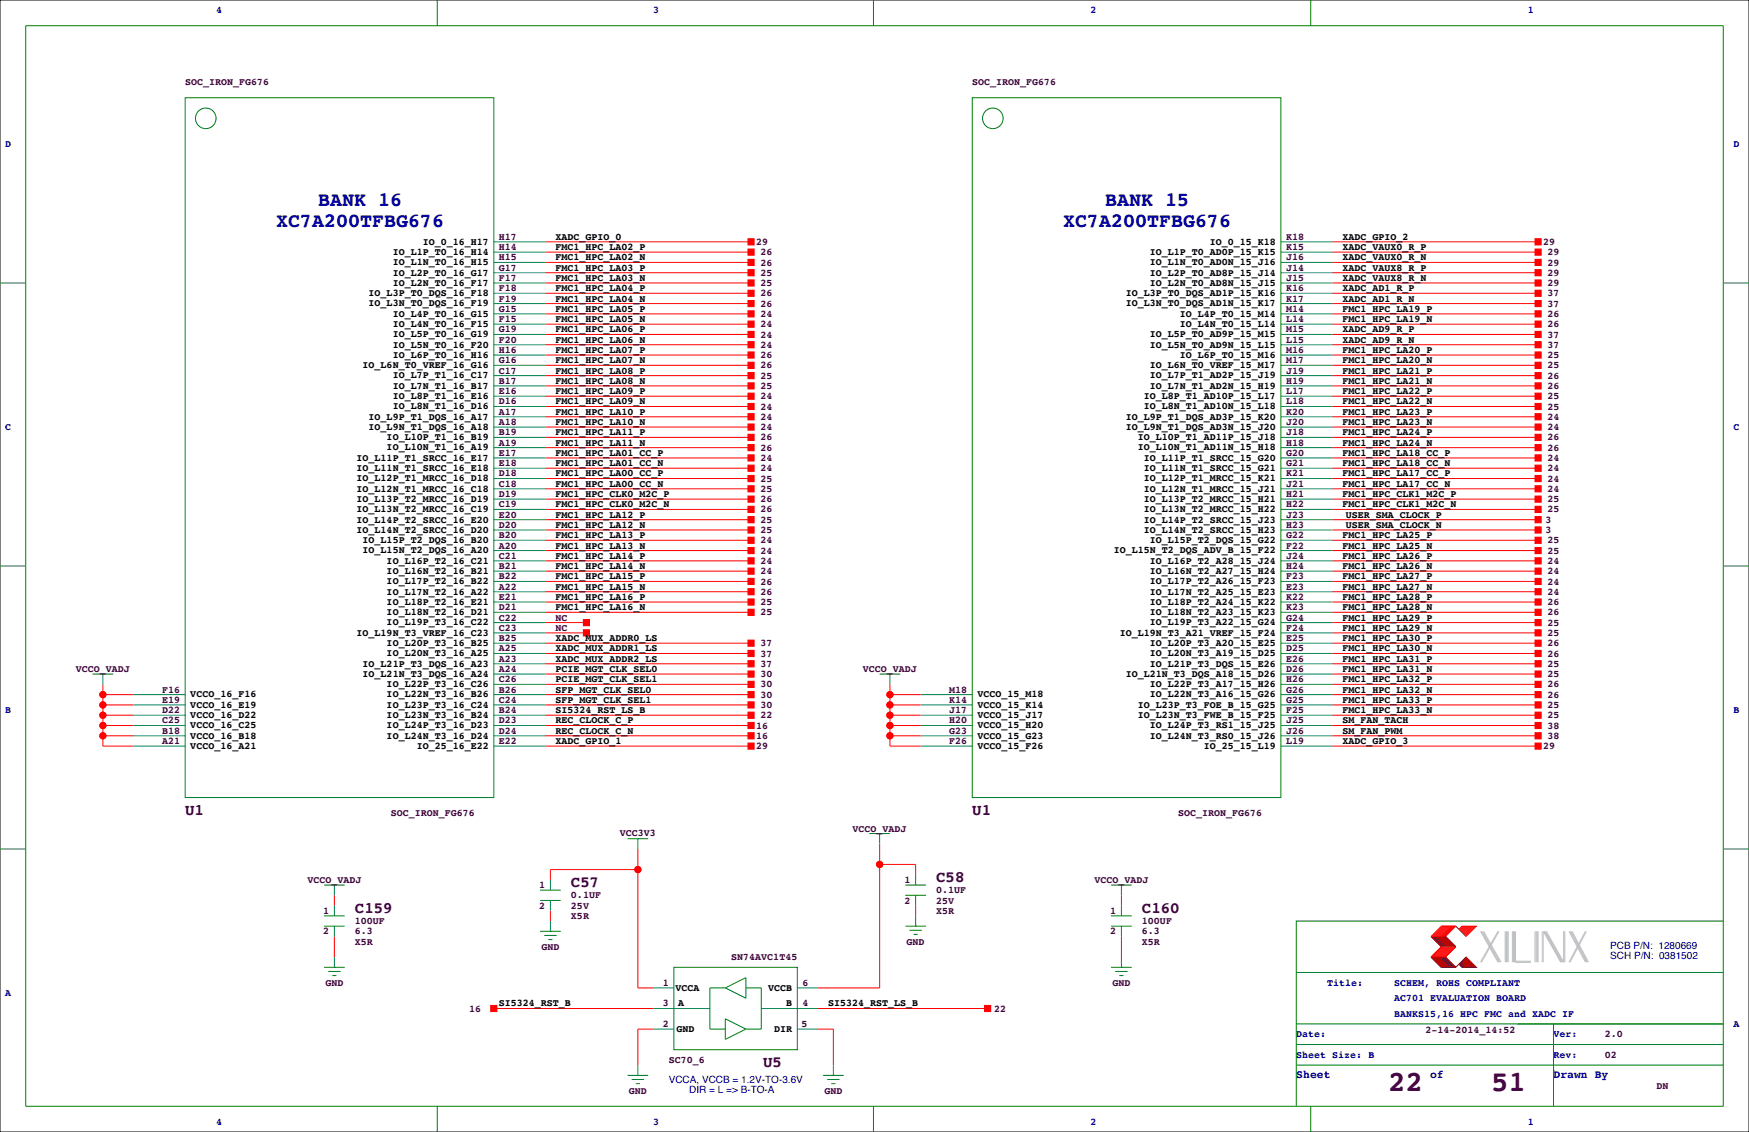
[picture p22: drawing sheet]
<svg xmlns="http://www.w3.org/2000/svg" width="432mm" height="279mm" viewBox="0 0 432 279" stroke-linecap="round" stroke-linejoin="round" font-family="sans-serif">
<defs><g id="words">
<g font-size="7.1" fill="#400040">
<text x="342.8" y="269.3">22</text>
<text x="368.2" y="269.3">51</text>
</g>
<g font-size="4.9" fill="#0000a0">
<text x="78.5" y="50.9">BANK 16</text>
<text x="272.8" y="50.9">BANK 15</text>
<text x="68.2" y="56">XC7A200TFBG676</text>
<text x="262.5" y="56">XC7A200TFBG676</text>
</g>
<g font-size="3.9" fill="#400040">
<text x="45.7" y="201.1">U1</text>
<text x="240" y="201.1">U1</text>
<text x="141" y="218.9">C57</text>
<text x="231.1" y="217.6">C58</text>
<text x="87.6" y="225.3">C159</text>
<text x="281.9" y="225.3">C160</text>
<text x="188.4" y="263.4">U5</text>
</g>
<g font-size="2.8" fill="#0000a0">
<text x="320" y="266.1">Sheet</text>
<text x="353.1" y="266.1">of</text>
<text x="383.5" y="266.1">Drawn By</text>
</g>
<g font-size="2.5" fill="#0000a0">
<text x="53.3" y="3.3">4</text>
<text x="161.3" y="3.3">3</text>
<text x="269.2" y="3.3">2</text>
<text x="377.2" y="3.3">1</text>
<text x="1.3" y="36.3">D</text>
<text x="428" y="36.3">D</text>
<text x="1.3" y="106.2">C</text>
<text x="428" y="106.2">C</text>
<text x="1.3" y="176">B</text>
<text x="428" y="176">B</text>
<text x="397.5" y="236.8">SCH P/N: 0381502</text>
<text x="397.5" y="234.2">PCB P/N: 1280669</text>
<text x="1.3" y="245.9">A</text>
<text x="327.7" y="243.3">Title:</text>
<text x="344.2" y="243.3">SCHEM, ROHS COMPLIANT</text>
<text x="344.2" y="247.1">AC701 EVALUATION BOARD</text>
<text x="344.2" y="251">BANKS15,16 HPC FMC and XADC IF</text>
<text x="320" y="256">Date:</text>
<text x="383.5" y="256">Ver:</text>
<text x="428" y="253.5">A</text>
<text x="320" y="261.1">Sheet Size: B</text>
<text x="383.5" y="261.1">Rev:</text>
<text x="165.1" y="267.2">VCCA, VCCB = 1.2V-TO-3.6V</text>
<text x="170.2" y="269.8">DIR = L =&gt; B-TO-A</text>
<text x="53.3" y="277.6">4</text>
<text x="161.3" y="277.6">3</text>
<text x="269.2" y="277.6">2</text>
<text x="377.2" y="277.6">1</text>
</g>
<g font-size="2.5" fill="#400040">
<text x="45.7" y="21.1">SOC_IRON_FG676</text>
<text x="240" y="21.1">SOC_IRON_FG676</text>
<text x="123.2" y="59.2">H17</text>
<text x="317.5" y="59.2">K18</text>
<text x="123.2" y="64.3">H15</text>
<text x="123.2" y="61.7">H14</text>
<text x="186.7" y="60.5">29</text>
<text x="187.7" y="63">26</text>
<text x="187.7" y="65.5">26</text>
<text x="317.5" y="64.3">J16</text>
<text x="317.5" y="61.7">K15</text>
<text x="381" y="60.5">29</text>
<text x="382.1" y="63">29</text>
<text x="382.1" y="65.5">29</text>
<text x="123.2" y="71.9">F18</text>
<text x="123.2" y="69.3">F17</text>
<text x="123.2" y="66.8">G17</text>
<text x="187.7" y="68.1">25</text>
<text x="187.7" y="70.6">25</text>
<text x="317.5" y="71.9">K16</text>
<text x="317.5" y="69.3">J15</text>
<text x="317.5" y="66.8">J14</text>
<text x="382.1" y="68.1">29</text>
<text x="382.1" y="70.6">29</text>
<text x="123.2" y="77">G15</text>
<text x="123.2" y="74.4">F19</text>
<text x="187.7" y="73.2">26</text>
<text x="187.7" y="75.7">26</text>
<text x="317.5" y="77">M14</text>
<text x="317.5" y="74.4">K17</text>
<text x="382.1" y="73.2">37</text>
<text x="382.1" y="75.7">37</text>
<text x="123.2" y="82">G19</text>
<text x="123.2" y="79.5">F15</text>
<text x="187.7" y="78.2">24</text>
<text x="187.7" y="80.8">24</text>
<text x="187.7" y="83.3">24</text>
<text x="317.5" y="82">M15</text>
<text x="317.5" y="79.5">L14</text>
<text x="382.1" y="78.2">26</text>
<text x="382.1" y="80.8">26</text>
<text x="382.1" y="83.3">37</text>
<text x="123.2" y="89.7">G16</text>
<text x="123.2" y="87.1">H16</text>
<text x="123.2" y="84.6">F20</text>
<text x="187.7" y="88.4">26</text>
<text x="187.7" y="85.9">24</text>
<text x="317.5" y="89.7">M17</text>
<text x="317.5" y="87.1">M16</text>
<text x="317.5" y="84.6">L15</text>
<text x="382.1" y="85.9">37</text>
<text x="382.1" y="88.4">25</text>
<text x="123.2" y="94.7">B17</text>
<text x="123.2" y="92.2">C17</text>
<text x="187.7" y="90.9">26</text>
<text x="187.7" y="93.5">25</text>
<text x="317.5" y="94.7">H19</text>
<text x="317.5" y="92.2">J19</text>
<text x="382.1" y="90.9">25</text>
<text x="382.1" y="93.5">26</text>
<text x="123.2" y="99.8">D16</text>
<text x="123.2" y="97.3">E16</text>
<text x="187.7" y="96">25</text>
<text x="187.7" y="98.6">24</text>
<text x="187.7" y="101.1">24</text>
<text x="317.5" y="99.8">L18</text>
<text x="317.5" y="97.3">L17</text>
<text x="382.1" y="96">26</text>
<text x="382.1" y="98.6">25</text>
<text x="382.1" y="101.1">25</text>
<text x="123.2" y="107.4">B19</text>
<text x="123.2" y="104.9">A18</text>
<text x="123.2" y="102.4">A17</text>
<text x="187.7" y="103.6">24</text>
<text x="187.7" y="106.2">24</text>
<text x="317.5" y="107.4">J18</text>
<text x="317.5" y="104.9">J20</text>
<text x="317.5" y="102.4">K20</text>
<text x="382.1" y="103.6">24</text>
<text x="382.1" y="106.2">24</text>
<text x="123.2" y="112.5">E17</text>
<text x="123.2" y="110">A19</text>
<text x="187.7" y="108.7">26</text>
<text x="187.7" y="111.3">26</text>
<text x="187.7" y="113.8">24</text>
<text x="317.5" y="112.5">G20</text>
<text x="317.5" y="110">H18</text>
<text x="382.1" y="108.7">26</text>
<text x="382.1" y="111.3">26</text>
<text x="382.1" y="113.8">24</text>
<text x="123.2" y="117.6">D18</text>
<text x="123.2" y="115.1">E18</text>
<text x="187.7" y="116.3">24</text>
<text x="187.7" y="118.9">25</text>
<text x="317.5" y="117.6">K21</text>
<text x="317.5" y="115.1">G21</text>
<text x="382.1" y="116.3">24</text>
<text x="382.1" y="118.9">24</text>
<text x="123.2" y="125.2">C19</text>
<text x="123.2" y="122.7">D19</text>
<text x="123.2" y="120.1">C18</text>
<text x="187.7" y="121.4">25</text>
<text x="187.7" y="124">26</text>
<text x="317.5" y="125.2">H22</text>
<text x="317.5" y="122.7">H21</text>
<text x="317.5" y="120.1">J21</text>
<text x="382.1" y="121.4">24</text>
<text x="382.1" y="124">25</text>
<text x="123.2" y="130.3">D20</text>
<text x="123.2" y="127.8">E20</text>
<text x="187.7" y="126.5">26</text>
<text x="187.7" y="129">25</text>
<text x="187.7" y="131.6">25</text>
<text x="317.5" y="130.3">H23</text>
<text x="317.5" y="127.8">J23</text>
<text x="381.5" y="129">3</text>
<text x="381.5" y="131.6">3</text>
<text x="382.1" y="126.5">25</text>
<text x="123.2" y="137.9">C21</text>
<text x="123.2" y="135.4">A20</text>
<text x="123.2" y="132.8">B20</text>
<text x="187.7" y="134.1">24</text>
<text x="187.7" y="136.7">24</text>
<text x="317.5" y="137.9">J24</text>
<text x="317.5" y="135.4">F22</text>
<text x="317.5" y="132.8">G22</text>
<text x="382.1" y="134.1">25</text>
<text x="382.1" y="136.7">25</text>
<text x="123.2" y="143">B22</text>
<text x="123.2" y="140.5">B21</text>
<text x="187.7" y="141.7">24</text>
<text x="187.7" y="139.2">24</text>
<text x="317.5" y="143">F23</text>
<text x="317.5" y="140.5">H24</text>
<text x="382.1" y="139.2">24</text>
<text x="382.1" y="141.7">24</text>
<text x="123.2" y="148.1">E21</text>
<text x="123.2" y="145.5">A22</text>
<text x="187.7" y="149.4">25</text>
<text x="187.7" y="144.3">26</text>
<text x="187.7" y="146.8">26</text>
<text x="317.5" y="148.1">K22</text>
<text x="317.5" y="145.5">E23</text>
<text x="382.1" y="144.3">24</text>
<text x="382.1" y="146.8">24</text>
<text x="382.1" y="149.4">26</text>
<text x="123.2" y="155.7">C23</text>
<text x="123.2" y="153.2">C22</text>
<text x="123.2" y="150.6">D21</text>
<text x="137.2" y="155.7">NC</text>
<text x="137.2" y="153.2">NC</text>
<text x="187.7" y="151.9">25</text>
<text x="317.5" y="155.7">F24</text>
<text x="317.5" y="153.2">G24</text>
<text x="317.5" y="150.6">K23</text>
<text x="382.1" y="151.9">26</text>
<text x="382.1" y="154.4">25</text>
<text x="123.2" y="160.8">A25</text>
<text x="123.2" y="158.2">B25</text>
<text x="187.7" y="159.5">37</text>
<text x="317.5" y="160.8">D25</text>
<text x="317.5" y="158.2">E25</text>
<text x="382.1" y="157">25</text>
<text x="382.1" y="159.5">26</text>
<text x="18.7" y="165.9">VCCO_VADJ</text>
<text x="123.2" y="165.9">A24</text>
<text x="123.2" y="163.3">A23</text>
<text x="187.7" y="167.1">30</text>
<text x="187.7" y="162.1">37</text>
<text x="187.7" y="164.6">37</text>
<text x="213" y="165.9">VCCO_VADJ</text>
<text x="317.5" y="165.9">D26</text>
<text x="317.5" y="163.3">E26</text>
<text x="382.1" y="162.1">26</text>
<text x="382.1" y="164.6">25</text>
<text x="382.1" y="167.1">25</text>
<text x="40" y="173.5">E19</text>
<text x="40" y="170.9">F16</text>
<text x="123.2" y="173.5">C24</text>
<text x="123.2" y="170.9">B26</text>
<text x="123.2" y="168.4">C26</text>
<text x="187.7" y="169.7">30</text>
<text x="187.7" y="172.2">30</text>
<text x="234.3" y="173.5">K14</text>
<text x="234.3" y="170.9">M18</text>
<text x="317.5" y="173.5">G25</text>
<text x="317.5" y="170.9">G26</text>
<text x="317.5" y="168.4">H26</text>
<text x="382.1" y="169.7">26</text>
<text x="382.1" y="172.2">26</text>
<text x="40" y="178.6">C25</text>
<text x="40" y="176">D22</text>
<text x="123.2" y="178.6">D23</text>
<text x="123.2" y="176">B24</text>
<text x="186.7" y="179.8">16</text>
<text x="187.7" y="174.8">30</text>
<text x="187.7" y="177.3">22</text>
<text x="234.3" y="178.6">H20</text>
<text x="234.3" y="176">J17</text>
<text x="317.5" y="178.6">J25</text>
<text x="317.5" y="176">F25</text>
<text x="382.1" y="179.8">38</text>
<text x="382.1" y="174.8">25</text>
<text x="382.1" y="177.3">25</text>
<text x="40" y="183.6">A21</text>
<text x="40" y="181.1">B18</text>
<text x="123.2" y="183.6">E22</text>
<text x="123.2" y="181.1">D24</text>
<text x="186.7" y="184.9">29</text>
<text x="186.7" y="182.4">16</text>
<text x="234.3" y="183.6">F26</text>
<text x="234.3" y="181.1">G23</text>
<text x="317.5" y="183.6">L19</text>
<text x="317.5" y="181.1">J26</text>
<text x="381" y="184.9">29</text>
<text x="382.1" y="182.4">38</text>
<text x="96.5" y="201.4">SOC_IRON_FG676</text>
<text x="290.8" y="201.4">SOC_IRON_FG676</text>
<text x="153" y="206.3">VCC3V3</text>
<text x="210.5" y="205.2">VCCO_VADJ</text>
<text x="75.9" y="217.9">VCCO_VADJ</text>
<text x="133.1" y="219.2">1</text>
<text x="141" y="221.7">0.1UF</text>
<text x="223.3" y="217.9">1</text>
<text x="231.1" y="220.5">0.1UF</text>
<text x="270.2" y="217.9">VCCO_VADJ</text>
<text x="79.8" y="225.6">1</text>
<text x="133.1" y="224.3">2</text>
<text x="141" y="226.8">X5R</text>
<text x="141" y="224.3">25V</text>
<text x="223.3" y="223">2</text>
<text x="231.1" y="225.6">X5R</text>
<text x="231.1" y="223">25V</text>
<text x="274.1" y="225.6">1</text>
<text x="79.8" y="230.6">2</text>
<text x="87.6" y="228.1">100UF</text>
<text x="87.6" y="230.6">6.3</text>
<text x="87.6" y="233.2">X5R</text>
<text x="223.8" y="233.2">GND</text>
<text x="274.1" y="230.6">2</text>
<text x="281.9" y="228.1">100UF</text>
<text x="281.9" y="230.6">6.3</text>
<text x="281.9" y="233.2">X5R</text>
<text x="133.7" y="234.4">GND</text>
<text x="180.6" y="237">SN74AVC1T45</text>
<text x="80.3" y="243.3">GND</text>
<text x="163.6" y="243.3">1</text>
<text x="198.1" y="243.3">6</text>
<text x="274.6" y="243.3">GND</text>
<text x="115.9" y="249.7">16</text>
<text x="163.6" y="248.4">3</text>
<text x="198.1" y="248.4">4</text>
<text x="245.4" y="249.7">22</text>
<text x="163.6" y="253.5">2</text>
<text x="197.9" y="253.5">5</text>
<text x="351.9" y="255">2-14-2014_14:52</text>
<text x="396.2" y="256">2.0</text>
<text x="165.1" y="262.4">SC70_6</text>
<text x="396.2" y="261.1">02</text>
<text x="408.9" y="268.7">DN</text>
<text x="155.3" y="270">GND</text>
<text x="203.5" y="270">GND</text>
</g>
<g font-size="2.5">
<text x="137.2" y="59.2">XADC_GPIO_0</text>
<text x="331.5" y="59.2">XADC_GPIO_2</text>
<text x="96.9" y="65.5">IO_L1N_T0_16_H15</text>
<text x="96.9" y="62.9">IO_L1P_T0_16_H14</text>
<text x="104.4" y="60.4">IO_0_16_H17</text>
<text x="137.2" y="61.7">FMC1_HPC_LA02_P</text>
<text x="137.2" y="64.3">FMC1_HPC_LA02_N</text>
<text x="283.8" y="65.5">IO_L1N_T0_AD0N_15_J16</text>
<text x="283.8" y="62.9">IO_L1P_T0_AD0P_15_K15</text>
<text x="298.7" y="60.4">IO_0_15_K18</text>
<text x="331.5" y="61.7">XADC_VAUX0_R_P</text>
<text x="331.5" y="64.3">XADC_VAUX0_R_N</text>
<text x="96.9" y="70.5">IO_L2N_T0_16_F17</text>
<text x="96.9" y="68">IO_L2P_T0_16_G17</text>
<text x="137.2" y="71.9">FMC1_HPC_LA04_P</text>
<text x="137.2" y="66.8">FMC1_HPC_LA03_P</text>
<text x="137.2" y="69.3">FMC1_HPC_LA03_N</text>
<text x="283.8" y="70.5">IO_L2N_T0_AD8N_15_J15</text>
<text x="283.8" y="68">IO_L2P_T0_AD8P_15_J14</text>
<text x="331.5" y="66.8">XADC_VAUX8_R_P</text>
<text x="331.5" y="69.3">XADC_VAUX8_R_N</text>
<text x="331.5" y="71.9">XADC_AD1_R_P</text>
<text x="91" y="75.6">IO_L3N_T0_DQS_16_F19</text>
<text x="91" y="73.1">IO_L3P_T0_DQS_16_F18</text>
<text x="137.2" y="74.4">FMC1_HPC_LA04_N</text>
<text x="137.2" y="77">FMC1_HPC_LA05_P</text>
<text x="277.9" y="75.6">IO_L3N_T0_DQS_AD1N_15_K17</text>
<text x="277.9" y="73.1">IO_L3P_T0_DQS_AD1P_15_K16</text>
<text x="331.5" y="74.4">XADC_AD1_R_N</text>
<text x="331.5" y="77">FMC1_HPC_LA19_P</text>
<text x="96.9" y="83.2">IO_L5P_T0_16_G19</text>
<text x="96.9" y="80.7">IO_L4N_T0_16_F15</text>
<text x="96.9" y="78.2">IO_L4P_T0_16_G15</text>
<text x="137.2" y="79.5">FMC1_HPC_LA05_N</text>
<text x="137.2" y="82">FMC1_HPC_LA06_P</text>
<text x="283.8" y="83.2">IO_L5P_T0_AD9P_15_M15</text>
<text x="291.3" y="80.7">IO_L4N_T0_15_L14</text>
<text x="291.3" y="78.2">IO_L4P_T0_15_M14</text>
<text x="331.5" y="79.5">FMC1_HPC_LA19_N</text>
<text x="331.5" y="82">XADC_AD9_R_P</text>
<text x="96.9" y="88.3">IO_L6P_T0_16_H16</text>
<text x="96.9" y="85.8">IO_L5N_T0_16_F20</text>
<text x="137.2" y="87.1">FMC1_HPC_LA07_P</text>
<text x="137.2" y="89.7">FMC1_HPC_LA07_N</text>
<text x="137.2" y="84.6">FMC1_HPC_LA06_N</text>
<text x="283.8" y="85.8">IO_L5N_T0_AD9N_15_L15</text>
<text x="291.3" y="88.3">IO_L6P_T0_15_M16</text>
<text x="331.5" y="84.6">XADC_AD9_R_N</text>
<text x="331.5" y="87.1">FMC1_HPC_LA20_P</text>
<text x="331.5" y="89.7">FMC1_HPC_LA20_N</text>
<text x="89.5" y="90.9">IO_L6N_T0_VREF_16_G16</text>
<text x="96.9" y="95.9">IO_L7N_T1_16_B17</text>
<text x="96.9" y="93.4">IO_L7P_T1_16_C17</text>
<text x="137.2" y="92.2">FMC1_HPC_LA08_P</text>
<text x="137.2" y="94.7">FMC1_HPC_LA08_N</text>
<text x="283.8" y="95.9">IO_L7N_T1_AD2N_15_H19</text>
<text x="283.8" y="93.4">IO_L7P_T1_AD2P_15_J19</text>
<text x="283.8" y="90.9">IO_L6N_T0_VREF_15_M17</text>
<text x="331.5" y="92.2">FMC1_HPC_LA21_P</text>
<text x="331.5" y="94.7">FMC1_HPC_LA21_N</text>
<text x="96.9" y="101">IO_L8N_T1_16_D16</text>
<text x="96.9" y="98.5">IO_L8P_T1_16_E16</text>
<text x="137.2" y="97.3">FMC1_HPC_LA09_P</text>
<text x="137.2" y="99.8">FMC1_HPC_LA09_N</text>
<text x="282.4" y="101">IO_L8N_T1_AD10N_15_L18</text>
<text x="282.4" y="98.5">IO_L8P_T1_AD10P_15_L17</text>
<text x="331.5" y="97.3">FMC1_HPC_LA22_P</text>
<text x="331.5" y="99.8">FMC1_HPC_LA22_N</text>
<text x="91" y="106.1">IO_L9N_T1_DQS_16_A18</text>
<text x="91" y="103.6">IO_L9P_T1_DQS_16_A17</text>
<text x="137.2" y="107.4">FMC1_HPC_LA11_P</text>
<text x="137.2" y="102.4">FMC1_HPC_LA10_P</text>
<text x="137.2" y="104.9">FMC1_HPC_LA10_N</text>
<text x="277.9" y="106.1">IO_L9N_T1_DQS_AD3N_15_J20</text>
<text x="277.9" y="103.6">IO_L9P_T1_DQS_AD3P_15_K20</text>
<text x="331.5" y="102.4">FMC1_HPC_LA23_P</text>
<text x="331.5" y="104.9">FMC1_HPC_LA23_N</text>
<text x="331.5" y="107.4">FMC1_HPC_LA24_P</text>
<text x="88.1" y="113.7">IO_L11P_T1_SRCC_16_E17</text>
<text x="95.5" y="111.2">IO_L10N_T1_16_A19</text>
<text x="95.5" y="108.6">IO_L10P_T1_16_B19</text>
<text x="137.2" y="110">FMC1_HPC_LA11_N</text>
<text x="137.2" y="112.5">FMC1_HPC_LA01_CC_P</text>
<text x="280.9" y="111.2">IO_L10N_T1_AD11N_15_H18</text>
<text x="280.9" y="108.6">IO_L10P_T1_AD11P_15_J18</text>
<text x="282.4" y="113.7">IO_L11P_T1_SRCC_15_G20</text>
<text x="331.5" y="110">FMC1_HPC_LA24_N</text>
<text x="331.5" y="112.5">FMC1_HPC_LA18_CC_P</text>
<text x="88.1" y="118.8">IO_L12P_T1_MRCC_16_D18</text>
<text x="88.1" y="116.3">IO_L11N_T1_SRCC_16_E18</text>
<text x="137.2" y="115.1">FMC1_HPC_LA01_CC_N</text>
<text x="137.2" y="117.6">FMC1_HPC_LA00_CC_P</text>
<text x="282.4" y="118.8">IO_L12P_T1_MRCC_15_K21</text>
<text x="282.4" y="116.3">IO_L11N_T1_SRCC_15_G21</text>
<text x="331.5" y="115.1">FMC1_HPC_LA18_CC_N</text>
<text x="331.5" y="117.6">FMC1_HPC_LA17_CC_P</text>
<text x="88.1" y="123.9">IO_L13P_T2_MRCC_16_D19</text>
<text x="88.1" y="121.3">IO_L12N_T1_MRCC_16_C18</text>
<text x="137.2" y="120.1">FMC1_HPC_LA00_CC_N</text>
<text x="137.2" y="122.7">FMC1_HPC_CLK0_M2C_P</text>
<text x="137.2" y="125.2">FMC1_HPC_CLK0_M2C_N</text>
<text x="282.4" y="123.9">IO_L13P_T2_MRCC_15_H21</text>
<text x="282.4" y="121.3">IO_L12N_T1_MRCC_15_J21</text>
<text x="331.5" y="120.1">FMC1_HPC_LA17_CC_N</text>
<text x="331.5" y="122.7">FMC1_HPC_CLK1_M2C_P</text>
<text x="331.5" y="125.2">FMC1_HPC_CLK1_M2C_N</text>
<text x="88.1" y="131.5">IO_L14N_T2_SRCC_16_D20</text>
<text x="88.1" y="129">IO_L14P_T2_SRCC_16_E20</text>
<text x="88.1" y="126.4">IO_L13N_T2_MRCC_16_C19</text>
<text x="137.2" y="127.8">FMC1_HPC_LA12_P</text>
<text x="137.2" y="130.3">FMC1_HPC_LA12_N</text>
<text x="282.4" y="131.5">IO_L14N_T2_SRCC_15_H23</text>
<text x="282.4" y="129">IO_L14P_T2_SRCC_15_J23</text>
<text x="282.4" y="126.4">IO_L13N_T2_MRCC_15_H22</text>
<text x="332.2" y="127.8">USER_SMA_CLOCK_P</text>
<text x="332.2" y="130.3">USER_SMA_CLOCK_N</text>
<text x="89.5" y="136.6">IO_L15N_T2_DQS_16_A20</text>
<text x="89.5" y="134">IO_L15P_T2_DQS_16_B20</text>
<text x="137.2" y="132.8">FMC1_HPC_LA13_P</text>
<text x="137.2" y="135.4">FMC1_HPC_LA13_N</text>
<text x="137.2" y="137.9">FMC1_HPC_LA14_P</text>
<text x="275" y="136.6">IO_L15N_T2_DQS_ADV_B_15_F22</text>
<text x="283.8" y="134">IO_L15P_T2_DQS_15_G22</text>
<text x="331.5" y="132.8">FMC1_HPC_LA25_P</text>
<text x="331.5" y="135.4">FMC1_HPC_LA25_N</text>
<text x="331.5" y="137.9">FMC1_HPC_LA26_P</text>
<text x="95.5" y="141.7">IO_L16N_T2_16_B21</text>
<text x="95.5" y="139.1">IO_L16P_T2_16_C21</text>
<text x="137.2" y="140.5">FMC1_HPC_LA14_N</text>
<text x="137.2" y="143">FMC1_HPC_LA15_P</text>
<text x="283.8" y="141.7">IO_L16N_T2_A27_15_H24</text>
<text x="283.8" y="139.1">IO_L16P_T2_A28_15_J24</text>
<text x="331.5" y="140.5">FMC1_HPC_LA26_N</text>
<text x="331.5" y="143">FMC1_HPC_LA27_P</text>
<text x="95.5" y="149.3">IO_L18P_T2_16_E21</text>
<text x="95.5" y="146.7">IO_L17N_T2_16_A22</text>
<text x="95.5" y="144.2">IO_L17P_T2_16_B22</text>
<text x="137.2" y="148.1">FMC1_HPC_LA16_P</text>
<text x="137.2" y="145.5">FMC1_HPC_LA15_N</text>
<text x="283.8" y="149.3">IO_L18P_T2_A24_15_K22</text>
<text x="283.8" y="146.7">IO_L17N_T2_A25_15_E23</text>
<text x="283.8" y="144.2">IO_L17P_T2_A26_15_F23</text>
<text x="331.5" y="145.5">FMC1_HPC_LA27_N</text>
<text x="331.5" y="148.1">FMC1_HPC_LA28_P</text>
<text x="95.5" y="154.4">IO_L19P_T3_16_C22</text>
<text x="95.5" y="151.8">IO_L18N_T2_16_D21</text>
<text x="137.2" y="150.6">FMC1_HPC_LA16_N</text>
<text x="283.8" y="154.4">IO_L19P_T3_A22_15_G24</text>
<text x="283.8" y="151.8">IO_L18N_T2_A23_15_K23</text>
<text x="331.5" y="150.6">FMC1_HPC_LA28_N</text>
<text x="331.5" y="153.2">FMC1_HPC_LA29_P</text>
<text x="331.5" y="155.7">FMC1_HPC_LA29_N</text>
<text x="88.1" y="156.9">IO_L19N_T3_VREF_16_C23</text>
<text x="95.5" y="162">IO_L20N_T3_16_A25</text>
<text x="95.5" y="159.4">IO_L20P_T3_16_B25</text>
<text x="137.2" y="158.2">XADC_MUX_ADDR0_LS</text>
<text x="137.2" y="160.8">XADC_MUX_ADDR1_LS</text>
<text x="276.4" y="156.9">IO_L19N_T3_A21_VREF_15_F24</text>
<text x="283.8" y="162">IO_L20N_T3_A19_15_D25</text>
<text x="283.8" y="159.4">IO_L20P_T3_A20_15_E25</text>
<text x="331.5" y="158.2">FMC1_HPC_LA30_P</text>
<text x="331.5" y="160.8">FMC1_HPC_LA30_N</text>
<text x="89.5" y="167.1">IO_L21N_T3_DQS_16_A24</text>
<text x="89.5" y="164.5">IO_L21P_T3_DQS_16_A23</text>
<text x="137.2" y="165.9">PCIE_MGT_CLK_SEL0</text>
<text x="137.2" y="163.3">XADC_MUX_ADDR2_LS</text>
<text x="277.9" y="167.1">IO_L21N_T3_DQS_A18_15_D26</text>
<text x="283.8" y="164.5">IO_L21P_T3_DQS_15_E26</text>
<text x="331.5" y="163.3">FMC1_HPC_LA31_P</text>
<text x="331.5" y="165.9">FMC1_HPC_LA31_N</text>
<text x="47" y="172.1">VCCO_16_F16</text>
<text x="95.5" y="172.1">IO_L22N_T3_16_B26</text>
<text x="95.5" y="169.6">IO_L22P_T3_16_C26</text>
<text x="137.2" y="168.4">PCIE_MGT_CLK_SEL1</text>
<text x="137.2" y="170.9">SFP_MGT_CLK_SEL0</text>
<text x="137.2" y="173.5">SFP_MGT_CLK_SEL1</text>
<text x="241.3" y="172.1">VCCO_15_M18</text>
<text x="283.8" y="172.1">IO_L22N_T3_A16_15_G26</text>
<text x="283.8" y="169.6">IO_L22P_T3_A17_15_H26</text>
<text x="331.5" y="168.4">FMC1_HPC_LA32_P</text>
<text x="331.5" y="170.9">FMC1_HPC_LA32_N</text>
<text x="331.5" y="173.5">FMC1_HPC_LA33_P</text>
<text x="47" y="179.8">VCCO_16_C25</text>
<text x="47" y="177.2">VCCO_16_D22</text>
<text x="47" y="174.7">VCCO_16_E19</text>
<text x="95.5" y="179.8">IO_L24P_T3_16_D23</text>
<text x="95.5" y="177.2">IO_L23N_T3_16_B24</text>
<text x="95.5" y="174.7">IO_L23P_T3_16_C24</text>
<text x="137.2" y="176">SI5324_RST_LS_B</text>
<text x="137.2" y="178.6">REC_CLOCK_C_P</text>
<text x="241.3" y="179.8">VCCO_15_H20</text>
<text x="241.3" y="177.2">VCCO_15_J17</text>
<text x="241.3" y="174.7">VCCO_15_K14</text>
<text x="280.9" y="177.2">IO_L23N_T3_FWE_B_15_F25</text>
<text x="280.9" y="174.7">IO_L23P_T3_FOE_B_15_G25</text>
<text x="283.8" y="179.8">IO_L24P_T3_RS1_15_J25</text>
<text x="331.5" y="178.6">SM_FAN_TACH</text>
<text x="331.5" y="176">FMC1_HPC_LA33_N</text>
<text x="47" y="184.8">VCCO_16_A21</text>
<text x="47" y="182.3">VCCO_16_B18</text>
<text x="95.5" y="182.3">IO_L24N_T3_16_D24</text>
<text x="102.9" y="184.8">IO_25_16_E22</text>
<text x="137.2" y="183.6">XADC_GPIO_1</text>
<text x="137.2" y="181.1">REC_CLOCK_C_N</text>
<text x="241.3" y="184.8">VCCO_15_F26</text>
<text x="241.3" y="182.3">VCCO_15_G23</text>
<text x="283.8" y="182.3">IO_L24N_T3_RS0_15_J26</text>
<text x="297.2" y="184.8">IO_25_15_L19</text>
<text x="331.5" y="181.1">SM_FAN_PWM</text>
<text x="331.5" y="183.6">XADC_GPIO_3</text>
<text x="166.8" y="244.6">VCCA</text>
<text x="189.7" y="244.6">VCCB</text>
<text x="123.2" y="248.4">SI5324_RST_B</text>
<text x="167.4" y="248.4">A</text>
<text x="194.1" y="248.4">B</text>
<text x="204.5" y="248.4">SI5324_RST_LS_B</text>
<text x="167" y="254.8">GND</text>
<text x="191.1" y="254.8">DIR</text>
</g>
</g></defs>
<path d="M0 0h431.8v279.4h-431.8z" fill="none" stroke="#000" stroke-width=".25"/>
<g fill="none" stroke="#f00" stroke-width=".25">
<path d="M134.6 59.7h50.8M328.9 59.7h50.8M134.6 77.5h50.8M134.6 74.9h50.8M134.6 72.4h50.8M134.6 69.8h50.8M134.6 67.3h50.8M134.6 64.8h50.8M134.6 62.2h50.8M328.9 77.5h50.8M328.9 74.9h50.8M328.9 72.4h50.8"/>
<path d="M328.9 69.8h50.8M328.9 67.3h50.8M328.9 64.8h50.8M328.9 62.2h50.8M134.6 97.8h50.8M134.6 95.2h50.8M134.6 92.7h50.8M134.6 90.2h50.8M134.6 87.6h50.8M134.6 85.1h50.8M134.6 82.5h50.8M134.6 80h50.8"/>
<path d="M328.9 97.8h50.8M328.9 95.2h50.8M328.9 92.7h50.8M328.9 90.2h50.8M328.9 87.6h50.8M328.9 85.1h50.8M328.9 82.5h50.8M328.9 80h50.8M134.6 118.1h50.8M134.6 115.6h50.8M134.6 113h50.8M134.6 110.5h50.8"/>
<path d="M134.6 107.9h50.8M134.6 105.4h50.8M134.6 102.9h50.8M134.6 100.3h50.8M328.9 118.1h50.8M328.9 115.6h50.8M328.9 113h50.8M328.9 110.5h50.8M328.9 107.9h50.8M328.9 105.4h50.8M328.9 102.9h50.8M328.9 100.3h50.8"/>
<path d="M134.6 138.4h50.8M134.6 135.9h50.8M134.6 133.3h50.8M134.6 130.8h50.8M134.6 128.3h50.8M134.6 125.7h50.8M134.6 123.2h50.8M134.6 120.7h50.8M328.9 138.4h50.8M328.9 135.9h50.8M328.9 133.3h50.8M328.9 130.8h50.8"/>
<path d="M328.9 128.3h50.8M328.9 125.7h50.8M328.9 123.2h50.8M328.9 120.7h50.8M134.6 158.8h50.8M134.6 156.2h10.2M134.6 153.7h10.2M134.6 151.1h50.8M134.6 148.6h50.8M134.6 146h50.8M134.6 143.5h50.8M134.6 141h50.8"/>
<path d="M328.9 158.8h50.8M328.9 156.2h50.8M328.9 153.7h50.8M328.9 151.1h50.8M328.9 148.6h50.8M328.9 146h50.8M328.9 143.5h50.8M328.9 141h50.8M25.4 174h7.6M25.4 171.4h7.6M25.4 168.9v15.2h7.6M25.4 179.1h7.6"/>
<path d="M25.4 176.5h7.6M134.6 163.8h50.8M134.6 161.3h50.8M134.6 174h50.8M134.6 171.4h50.8M134.6 179.1h50.8M134.6 176.5h50.8M134.6 168.9h50.8M134.6 166.4h50.8M219.7 174h7.6M219.7 168.9v15.2h7.6M219.7 171.4h7.6"/>
<path d="M219.7 179.1h7.6M219.7 176.5h7.6M328.9 163.8h50.8M328.9 161.3h50.8M328.9 174h50.8M328.9 171.4h50.8M328.9 179.1h50.8M328.9 176.5h50.8M328.9 168.9h50.8M328.9 166.4h50.8M25.4 181.6h7.6M134.6 181.6h50.8"/>
<path d="M134.6 184.1h50.8M219.7 181.6h7.6M328.9 181.6h50.8M328.9 184.1h50.8M157.5 214.6h-21.6v2.6M157.5 209.5v34.3h3.8M217.2 208.3v35.5h-15.3M217.2 213.4h8.9v2.5M82.5 221v2.5M82.5 231.1v5.1M135.9 224.8v2.5M226.1 223.5v2.6"/>
<path d="M276.9 221v2.5M276.9 231.1v5.1M355.9 233.7l-2.6 2.5h3.6l2.5-2.5M355.9 228.6h3.5l-2.5 2.5h-3.6zM356.1 233.7l-2.5 2.5M356.1 228.6l-2.5 2.5M356.4 233.7l-2.6 2.5M356.4 228.6l-2.6 2.5M356.6 233.7l-2.5 2.5M356.6 228.6l-2.5 2.5M356.9 233.7l-2.6 2.5M356.9 228.6l-2.6 2.5"/>
<path d="M357.1 233.7l-2.5 2.5M357.1 228.6l-2.5 2.5M357.4 233.7l-2.6 2.5M357.4 228.6l-2.6 2.5M357.6 233.7l-2.5 2.5M357.6 228.6l-2.5 2.5M357.9 233.7l-2.6 2.5M357.9 228.6l-2.6 2.5M358.1 233.7l-2.5 2.5M358.1 228.6l-2.5 2.5M358.4 233.7l-2.5 2.5M358.4 228.6l-2.5 2.5"/>
<path d="M358.6 233.7l-2.5 2.5M358.6 228.6l-2.5 2.5M358.9 233.7l-2.5 2.5M358.9 228.6l-2.5 2.5M359.2 233.7l-2.6 2.5M359.2 228.6l-2.6 2.5M360.2 229.4l.7-.8h3.6l-2.6 2.5M361.2 228.6l-.8 .8M361.4 228.6l-1 1M361.7 228.6l-1 1M361.9 228.6l-1.2 1.3M362.2 228.6l-1.3 1.3"/>
<path d="M362.5 228.6l-1.6 1.5M362.7 228.6l-1.5 1.5M363 228.6l-1.8 1.8M363.2 228.6l-1.8 1.8M363.5 228.6l-2.1 2M363.7 228.6l-2 2M364 228.6l-2.3 2.3M364.2 228.6l-2.3 2.3M121.9 248.9h39.4M161.3 254h-3.8v8.9M201.9 248.9h41.9M201.9 254h3.8v8.9"/>
<circle cx="25.4" cy="176.5" r=".76"/>
<circle cx="25.4" cy="179.1" r=".76"/>
<circle cx="25.4" cy="171.4" r=".76"/>
<circle cx="25.4" cy="174" r=".76"/>
<circle cx="219.7" cy="176.5" r=".76"/>
<circle cx="219.7" cy="179.1" r=".76"/>
<circle cx="219.7" cy="171.4" r=".76"/>
<circle cx="219.7" cy="174" r=".76"/>
<circle cx="25.4" cy="181.6" r=".76"/>
<circle cx="219.7" cy="181.6" r=".76"/>
<circle cx="157.5" cy="214.6" r=".76"/>
<circle cx="217.2" cy="213.4" r=".76"/>
</g>
<g fill="#f00" stroke="#f00" stroke-width=".25">
<path d="M184.7 163.1h1.5v1.5h-1.5z" fill-rule="evenodd"/>
<path d="M184.7 160.5h1.5v1.6h-1.5z" fill-rule="evenodd"/>
<path d="M184.7 158h1.5v1.5h-1.5z" fill-rule="evenodd"/>
<path d="M379 183.4h1.5v1.5h-1.5z" fill-rule="evenodd"/>
<path d="M379 175.8h1.5v1.5h-1.5z" fill-rule="evenodd"/>
<path d="M379 173.2h1.5v1.6h-1.5z" fill-rule="evenodd"/>
<path d="M379 170.7h1.5v1.5h-1.5z" fill-rule="evenodd"/>
<path d="M379 168.1h1.5v1.6h-1.5z" fill-rule="evenodd"/>
<path d="M379 165.6h1.5v1.5h-1.5z" fill-rule="evenodd"/>
<path d="M379 163.1h1.5v1.5h-1.5z" fill-rule="evenodd"/>
<path d="M379 160.5h1.5v1.6h-1.5z" fill-rule="evenodd"/>
<path d="M379 158h1.5v1.5h-1.5z" fill-rule="evenodd"/>
<path d="M379 155.4h1.5v1.6h-1.5z" fill-rule="evenodd"/>
<path d="M379 152.9h1.5v1.5h-1.5z" fill-rule="evenodd"/>
<path d="M379 150.4h1.5v1.5h-1.5z" fill-rule="evenodd"/>
<path d="M379 147.8h1.5v1.6h-1.5z" fill-rule="evenodd"/>
<path d="M379 145.3h1.5v1.5h-1.5z" fill-rule="evenodd"/>
<path d="M379 142.7h1.5v1.6h-1.5z" fill-rule="evenodd"/>
<path d="M379 140.2h1.5v1.5h-1.5z" fill-rule="evenodd"/>
<path d="M379 137.7h1.5v1.5h-1.5z" fill-rule="evenodd"/>
<path d="M379 135.1h1.5v1.6h-1.5z" fill-rule="evenodd"/>
<path d="M379 132.6h1.5v1.5h-1.5z" fill-rule="evenodd"/>
<path d="M379 130h1.5v1.6h-1.5z" fill-rule="evenodd"/>
<path d="M379 127.5h1.5v1.5h-1.5z" fill-rule="evenodd"/>
<path d="M379 125h1.5v1.5h-1.5z" fill-rule="evenodd"/>
<path d="M379 122.4h1.5v1.6h-1.5z" fill-rule="evenodd"/>
<path d="M379 119.9h1.5v1.5h-1.5z" fill-rule="evenodd"/>
<path d="M379 117.3h1.5v1.6h-1.5z" fill-rule="evenodd"/>
<path d="M379 114.8h1.5v1.5h-1.5z" fill-rule="evenodd"/>
<path d="M379 112.3h1.5v1.5h-1.5z" fill-rule="evenodd"/>
<path d="M379 109.7h1.5v1.6h-1.5z" fill-rule="evenodd"/>
<path d="M379 107.2h1.5v1.5h-1.5z" fill-rule="evenodd"/>
<path d="M379 104.6h1.5v1.6h-1.5z" fill-rule="evenodd"/>
<path d="M379 102.1h1.5v1.5h-1.5z" fill-rule="evenodd"/>
<path d="M379 99.6h1.5v1.5h-1.5z" fill-rule="evenodd"/>
<path d="M379 97h1.5v1.6h-1.5z" fill-rule="evenodd"/>
<path d="M379 94.5h1.5v1.5h-1.5z" fill-rule="evenodd"/>
<path d="M379 91.9h1.5v1.6h-1.5z" fill-rule="evenodd"/>
<path d="M379 89.4h1.5v1.5h-1.5z" fill-rule="evenodd"/>
<path d="M379 86.9h1.5v1.5h-1.5z" fill-rule="evenodd"/>
<path d="M379 84.3h1.5v1.6h-1.5z" fill-rule="evenodd"/>
<path d="M379 81.8h1.5v1.5h-1.5z" fill-rule="evenodd"/>
<path d="M379 79.2h1.5v1.6h-1.5z" fill-rule="evenodd"/>
<path d="M379 76.7h1.5v1.5h-1.5z" fill-rule="evenodd"/>
<path d="M379 74.2h1.5v1.5h-1.5z" fill-rule="evenodd"/>
<path d="M379 71.6h1.5v1.6h-1.5z" fill-rule="evenodd"/>
<path d="M379 69.1h1.5v1.5h-1.5z" fill-rule="evenodd"/>
<path d="M379 66.5h1.5v1.6h-1.5z" fill-rule="evenodd"/>
<path d="M379 64h1.5v1.5h-1.5z" fill-rule="evenodd"/>
<path d="M379 61.5h1.5v1.5h-1.5z" fill-rule="evenodd"/>
<path d="M379 58.9h1.5v1.6h-1.5z" fill-rule="evenodd"/>
<path d="M121.2 248.2h1.5v1.5h-1.5z" fill-rule="evenodd"/>
<path d="M184.7 178.3h1.5v1.5h-1.5z" fill-rule="evenodd"/>
<path d="M184.7 180.8h1.5v1.6h-1.5z" fill-rule="evenodd"/>
<path d="M144 152.9h1.5v1.5h-1.5z" fill-rule="evenodd"/>
<path d="M144 155.4h1.5v1.6h-1.5z" fill-rule="evenodd"/>
<path d="M184.7 137.7h1.5v1.5h-1.5z" fill-rule="evenodd"/>
<path d="M184.7 130h1.5v1.6h-1.5z" fill-rule="evenodd"/>
<path d="M184.7 127.5h1.5v1.5h-1.5z" fill-rule="evenodd"/>
<path d="M184.7 104.6h1.5v1.6h-1.5z" fill-rule="evenodd"/>
<path d="M184.7 102.1h1.5v1.5h-1.5z" fill-rule="evenodd"/>
<path d="M184.7 99.6h1.5v1.5h-1.5z" fill-rule="evenodd"/>
<path d="M184.7 97h1.5v1.6h-1.5z" fill-rule="evenodd"/>
<path d="M184.7 94.5h1.5v1.5h-1.5z" fill-rule="evenodd"/>
<path d="M184.7 91.9h1.5v1.6h-1.5z" fill-rule="evenodd"/>
<path d="M184.7 64h1.5v1.5h-1.5z" fill-rule="evenodd"/>
<path d="M184.7 61.5h1.5v1.5h-1.5z" fill-rule="evenodd"/>
<path d="M184.7 145.3h1.5v1.5h-1.5z" fill-rule="evenodd"/>
<path d="M184.7 142.7h1.5v1.6h-1.5z" fill-rule="evenodd"/>
<path d="M184.7 150.4h1.5v1.5h-1.5z" fill-rule="evenodd"/>
<path d="M184.7 147.8h1.5v1.6h-1.5z" fill-rule="evenodd"/>
<path d="M184.7 69.1h1.5v1.5h-1.5z" fill-rule="evenodd"/>
<path d="M184.7 66.5h1.5v1.6h-1.5z" fill-rule="evenodd"/>
<path d="M184.7 84.3h1.5v1.6h-1.5z" fill-rule="evenodd"/>
<path d="M184.7 81.8h1.5v1.5h-1.5z" fill-rule="evenodd"/>
<path d="M184.7 79.2h1.5v1.6h-1.5z" fill-rule="evenodd"/>
<path d="M184.7 76.7h1.5v1.5h-1.5z" fill-rule="evenodd"/>
<path d="M184.7 125h1.5v1.5h-1.5z" fill-rule="evenodd"/>
<path d="M184.7 122.4h1.5v1.6h-1.5z" fill-rule="evenodd"/>
<path d="M184.7 119.9h1.5v1.5h-1.5z" fill-rule="evenodd"/>
<path d="M184.7 117.3h1.5v1.6h-1.5z" fill-rule="evenodd"/>
<path d="M184.7 114.8h1.5v1.5h-1.5z" fill-rule="evenodd"/>
<path d="M184.7 112.3h1.5v1.5h-1.5z" fill-rule="evenodd"/>
<path d="M184.7 109.7h1.5v1.6h-1.5z" fill-rule="evenodd"/>
<path d="M184.7 107.2h1.5v1.5h-1.5z" fill-rule="evenodd"/>
<path d="M184.7 89.4h1.5v1.5h-1.5z" fill-rule="evenodd"/>
<path d="M184.7 86.9h1.5v1.5h-1.5z" fill-rule="evenodd"/>
<path d="M184.7 135.1h1.5v1.6h-1.5z" fill-rule="evenodd"/>
<path d="M184.7 132.6h1.5v1.5h-1.5z" fill-rule="evenodd"/>
<path d="M184.7 74.2h1.5v1.5h-1.5z" fill-rule="evenodd"/>
<path d="M184.7 71.6h1.5v1.6h-1.5z" fill-rule="evenodd"/>
<path d="M184.7 140.2h1.5v1.5h-1.5z" fill-rule="evenodd"/>
<path d="M184.7 58.9h1.5v1.6h-1.5z" fill-rule="evenodd"/>
<path d="M184.7 183.4h1.5v1.5h-1.5z" fill-rule="evenodd"/>
<path d="M243.1 248.2h1.5v1.5h-1.5z" fill-rule="evenodd"/>
<path d="M184.7 175.8h1.5v1.5h-1.5z" fill-rule="evenodd"/>
<path d="M184.7 173.2h1.5v1.6h-1.5z" fill-rule="evenodd"/>
<path d="M184.7 170.7h1.5v1.5h-1.5z" fill-rule="evenodd"/>
<path d="M184.7 168.1h1.5v1.6h-1.5z" fill-rule="evenodd"/>
<path d="M184.7 165.6h1.5v1.5h-1.5z" fill-rule="evenodd"/>
<path d="M379 178.3h1.5v1.5h-1.5z" fill-rule="evenodd"/>
<path d="M379 180.8h1.5v1.6h-1.5z" fill-rule="evenodd"/>
<circle cx="219.7" cy="181.6" r=".76"/>
<circle cx="219.7" cy="179.1" r=".76"/>
<circle cx="219.7" cy="176.5" r=".76"/>
<circle cx="219.7" cy="171.4" r=".76"/>
<circle cx="219.7" cy="174" r=".76"/>
<circle cx="157.5" cy="214.6" r=".76"/>
<circle cx="217.2" cy="213.4" r=".76"/>
<circle cx="25.4" cy="181.6" r=".76"/>
<circle cx="25.4" cy="179.1" r=".76"/>
<circle cx="25.4" cy="171.4" r=".76"/>
<circle cx="25.4" cy="174" r=".76"/>
<circle cx="25.4" cy="176.5" r=".76"/>
</g>
<g fill="none" stroke="#008080" stroke-width=".25">
<path d="M121.9 59.7h12.7M316.2 59.7h12.7M121.9 77.5h12.7M121.9 74.9h12.7M121.9 72.4h12.7M121.9 69.8h12.7M121.9 67.3h12.7M121.9 64.8h12.7M121.9 62.2h12.7M316.2 77.5h12.7M316.2 74.9h12.7M316.2 72.4h12.7"/>
<path d="M316.2 69.8h12.7M316.2 67.3h12.7M316.2 64.8h12.7M316.2 62.2h12.7M121.9 97.8h12.7M121.9 95.2h12.7M121.9 92.7h12.7M121.9 90.2h12.7M121.9 87.6h12.7M121.9 85.1h12.7M121.9 82.5h12.7M121.9 80h12.7"/>
<path d="M316.2 97.8h12.7M316.2 95.2h12.7M316.2 92.7h12.7M316.2 90.2h12.7M316.2 87.6h12.7M316.2 85.1h12.7M316.2 82.5h12.7M316.2 80h12.7M121.9 118.1h12.7M121.9 115.6h12.7M121.9 113h12.7M121.9 110.5h12.7"/>
<path d="M121.9 107.9h12.7M121.9 105.4h12.7M121.9 102.9h12.7M121.9 100.3h12.7M316.2 118.1h12.7M316.2 115.6h12.7M316.2 113h12.7M316.2 110.5h12.7M316.2 107.9h12.7M316.2 105.4h12.7M316.2 102.9h12.7M316.2 100.3h12.7"/>
<path d="M121.9 138.4h12.7M121.9 135.9h12.7M121.9 133.3h12.7M121.9 130.8h12.7M121.9 128.3h12.7M121.9 125.7h12.7M121.9 123.2h12.7M121.9 120.7h12.7M316.2 138.4h12.7M316.2 135.9h12.7M316.2 133.3h12.7M316.2 130.8h12.7"/>
<path d="M316.2 128.3h12.7M316.2 125.7h12.7M316.2 123.2h12.7M316.2 120.7h12.7M121.9 158.8h12.7M121.9 156.2h12.7M121.9 153.7h12.7M121.9 151.1h12.7M121.9 148.6h12.7M121.9 146h12.7M121.9 143.5h12.7M121.9 141h12.7"/>
<path d="M316.2 158.8h12.7M316.2 156.2h12.7M316.2 153.7h12.7M316.2 151.1h12.7M316.2 148.6h12.7M316.2 146h12.7M316.2 143.5h12.7M316.2 141h12.7M25.4 166.4v2.5M33 179.1h12.7M33 176.5h12.7M33 174h12.7"/>
<path d="M33 171.4h12.7M121.9 179.1h12.7M121.9 176.5h12.7M121.9 174h12.7M121.9 171.4h12.7M121.9 168.9h12.7M121.9 166.4h12.7M121.9 163.8h12.7M121.9 161.3h12.7M219.7 166.4v2.5M227.3 179.1h12.7M227.3 176.5h12.7"/>
<path d="M227.3 174h12.7M227.3 171.4h12.7M316.2 179.1h12.7M316.2 176.5h12.7M316.2 174h12.7M316.2 171.4h12.7M316.2 168.9h12.7M316.2 166.4h12.7M316.2 163.8h12.7M316.2 161.3h12.7M33 184.1h12.7M33 181.6h12.7"/>
<path d="M121.9 184.1h12.7M121.9 181.6h12.7M227.3 184.1h12.7M227.3 181.6h12.7M316.2 184.1h12.7M316.2 181.6h12.7M82.5 218.4v2.6M135.9 217.2v2.5M157.5 207v2.5M217.2 205.7v2.6M226.1 215.9v2.5M276.9 218.4v2.6"/>
<path d="M82.5 223.5v2.6M82.5 228.6v2.5M82.5 236.2v2.6M135.9 222.2v2.6M135.9 227.3v2.6M226.1 221v2.5M226.1 226.1v2.5M276.9 223.5v2.6M276.9 228.6v2.5M276.9 236.2v2.6M161.3 254h5.1M161.3 243.8h5.1"/>
<path d="M161.3 248.9h14M188 248.9h13.9M196.8 254h5.1M196.8 243.8h5.1M157.5 262.9v2.5M205.7 262.9v2.5"/>
</g>
<g fill="none" stroke="#008000" stroke-width=".25">
<path d="M6.3 6.4h419.1v266.6h-419.1zM107.9 0v6.4M215.6 0v6.4M323.6 0v6.4M45.7 24.1h76.2v172.7h-76.2zM240 24.1h76.2v172.7h-76.2zM0 69.8h6.3M425.4 69.8h6.4M0 139.7h6.3M425.4 139.7h6.4M22.9 166.4h5M25.4 166.4h.1"/>
<path d="M217.2 166.4h5M219.7 166.4h.1M0 209.5h6.3M80 218.4h5.1M82.5 218.4h.1M133.3 219.7h5.1M154.9 207h5.1M157.5 207h.1M214.6 205.7h5.1M217.2 205.7h.1M223.5 218.4h5.1M274.3 218.4h5.1"/>
<path d="M276.9 218.4h.1M425.4 209.5h6.4M80 228.6h5.1M80 238.8h5.1M80 226.1h5.1M81 239.8h3.1M82.5 238.8h.1M133.3 222.2h5.1M133.3 229.9h5.1M134.4 230.9h3M135.4 231.9h1M135.9 229.9h.1"/>
<path d="M166.4 238.8h30.4v20.3h-30.4zM223.5 221h5.1M223.5 228.6h5.1M224.5 229.6h3.1M225.6 230.6h1M226.1 228.6h.1M274.3 228.6h5.1M274.3 238.8h5.1M274.3 226.1h5.1M275.3 239.8h3.1M276.9 238.8h.1M425.4 227.3h-105.4v35.6"/>
<path d="M82 240.8h1.1M179.1 243.8l5-2.5v5.1zM179.1 243.8h-3.8v10.2h3.8M179.1 251.5l5 2.5-5 2.5zM184.1 243.8h3.9v10.2h-3.9M276.4 240.8h1M320 257.8h105.4M320 252.7h105.4M320 240h105.4M383.5 252.7v20.3M107.9 273v6.4M154.9 265.4h5.1"/>
<path d="M156 266.4h3M157 267.5h1M157.5 265.4h.1M203.2 265.4h5.1M204.2 266.4h3.1M205.2 267.5h1M205.7 265.4h.1M215.6 273v6.4M320 262.9v10.1M320 262.9h105.4M323.6 273v6.4M383.5 264.2h.1"/>
<circle cx="50.8" cy="29.2" r="2.54"/>
<circle cx="245.1" cy="29.2" r="2.54"/>
</g>
<g fill="none" stroke="#800000" stroke-width=".25">
<path d="M353.3 236.2l2.6 2.6h3.5M353.3 231.1l2.6 2.6M353.6 231.1l2.5 2.6M353.6 236.2l2.5 2.6M353.8 231.1l2.6 2.6M353.8 236.2l2.6 2.6M354.1 231.1l2.5 2.6M354.1 236.2l2.5 2.6M354.3 231.1l2.6 2.6M354.3 236.2l2.6 2.6M354.6 231.1l2.5 2.6M354.6 236.2l2.5 2.6"/>
<path d="M354.8 231.1l2.6 2.6M354.8 236.2l2.6 2.6M355.1 231.1l2.5 2.6M355.1 236.2l2.5 2.6M355.3 231.1l2.6 2.6M355.3 236.2l2.6 2.6M355.6 231.1l2.5 2.6M355.6 236.2l2.5 2.6M355.9 231.1l2.5 2.6M355.9 236.2l2.5 2.6M356.1 231.1l2.5 2.6M356.1 236.2l2.5 2.6"/>
<path d="M356.4 231.1l2.5 2.6M356.4 236.2l2.5 2.6M356.6 231.1l2.6 2.6M356.6 236.2l2.6 2.6M356.9 231.1l2.5 2.6M356.9 236.2l2.5 2.6M359.4 228.6l2.5 2.5M360.2 238l.7 .8h3.6l-2.6-2.6-2.5 2.6M360.4 237.7l1 1.1M360.4 238l.8 .8M360.7 237.5l1.2 1.3M360.7 237.7l1 1.1"/>
<path d="M360.9 237.2l1.6 1.6M360.9 237.5l1.3 1.3M361.2 237l1.8 1.8M361.2 237.2l1.5 1.6M361.4 236.7l2.1 2.1M361.4 237l1.8 1.8M361.7 236.5l2.3 2.3M361.7 236.7l2 2.1M361.9 236.5l2.3 2.3"/>
</g>
<g fill="none" stroke="#c0c0c0" stroke-width=".25">
<path d="M365.5 229.9l4.3 7.6M365.8 229.9l4.3 7.6M366 229.9l4.3 7.6M366.3 229.9l4.3 7.6M369.8 229.9l-4.3 7.6M370.1 229.9l-4.3 7.6M371.6 229.9v7.6M371.9 229.9v7.6M372.1 229.9v7.6M372.4 229.9v7.6M373.4 229.9v7.6M373.6 229.9v7.6"/>
<path d="M373.9 229.9v7.6M374.1 229.9v7.6h3.9M374.1 237.2h3.9M379 229.9v7.6M379.2 229.9v7.6M379.5 229.9v7.6M379.7 229.9v7.6M380.7 229.9v7.6M381 237.5v-7.6l4.3 7.6M381.3 229.9l4.3 7.6M381.5 229.9l4.3 7.6M381.8 229.9l4.3 7.6v-7.6"/>
<path d="M386.3 229.9v7.6M387.3 229.9l4.1 7.6M387.6 229.9l4.1 7.6M387.9 229.9l4 7.6M388.1 229.9l4.1 7.6M391.4 229.9l-4.1 7.6M391.7 229.9l-4.1 7.6"/>
</g>
<use href="#words"/>
</svg>
